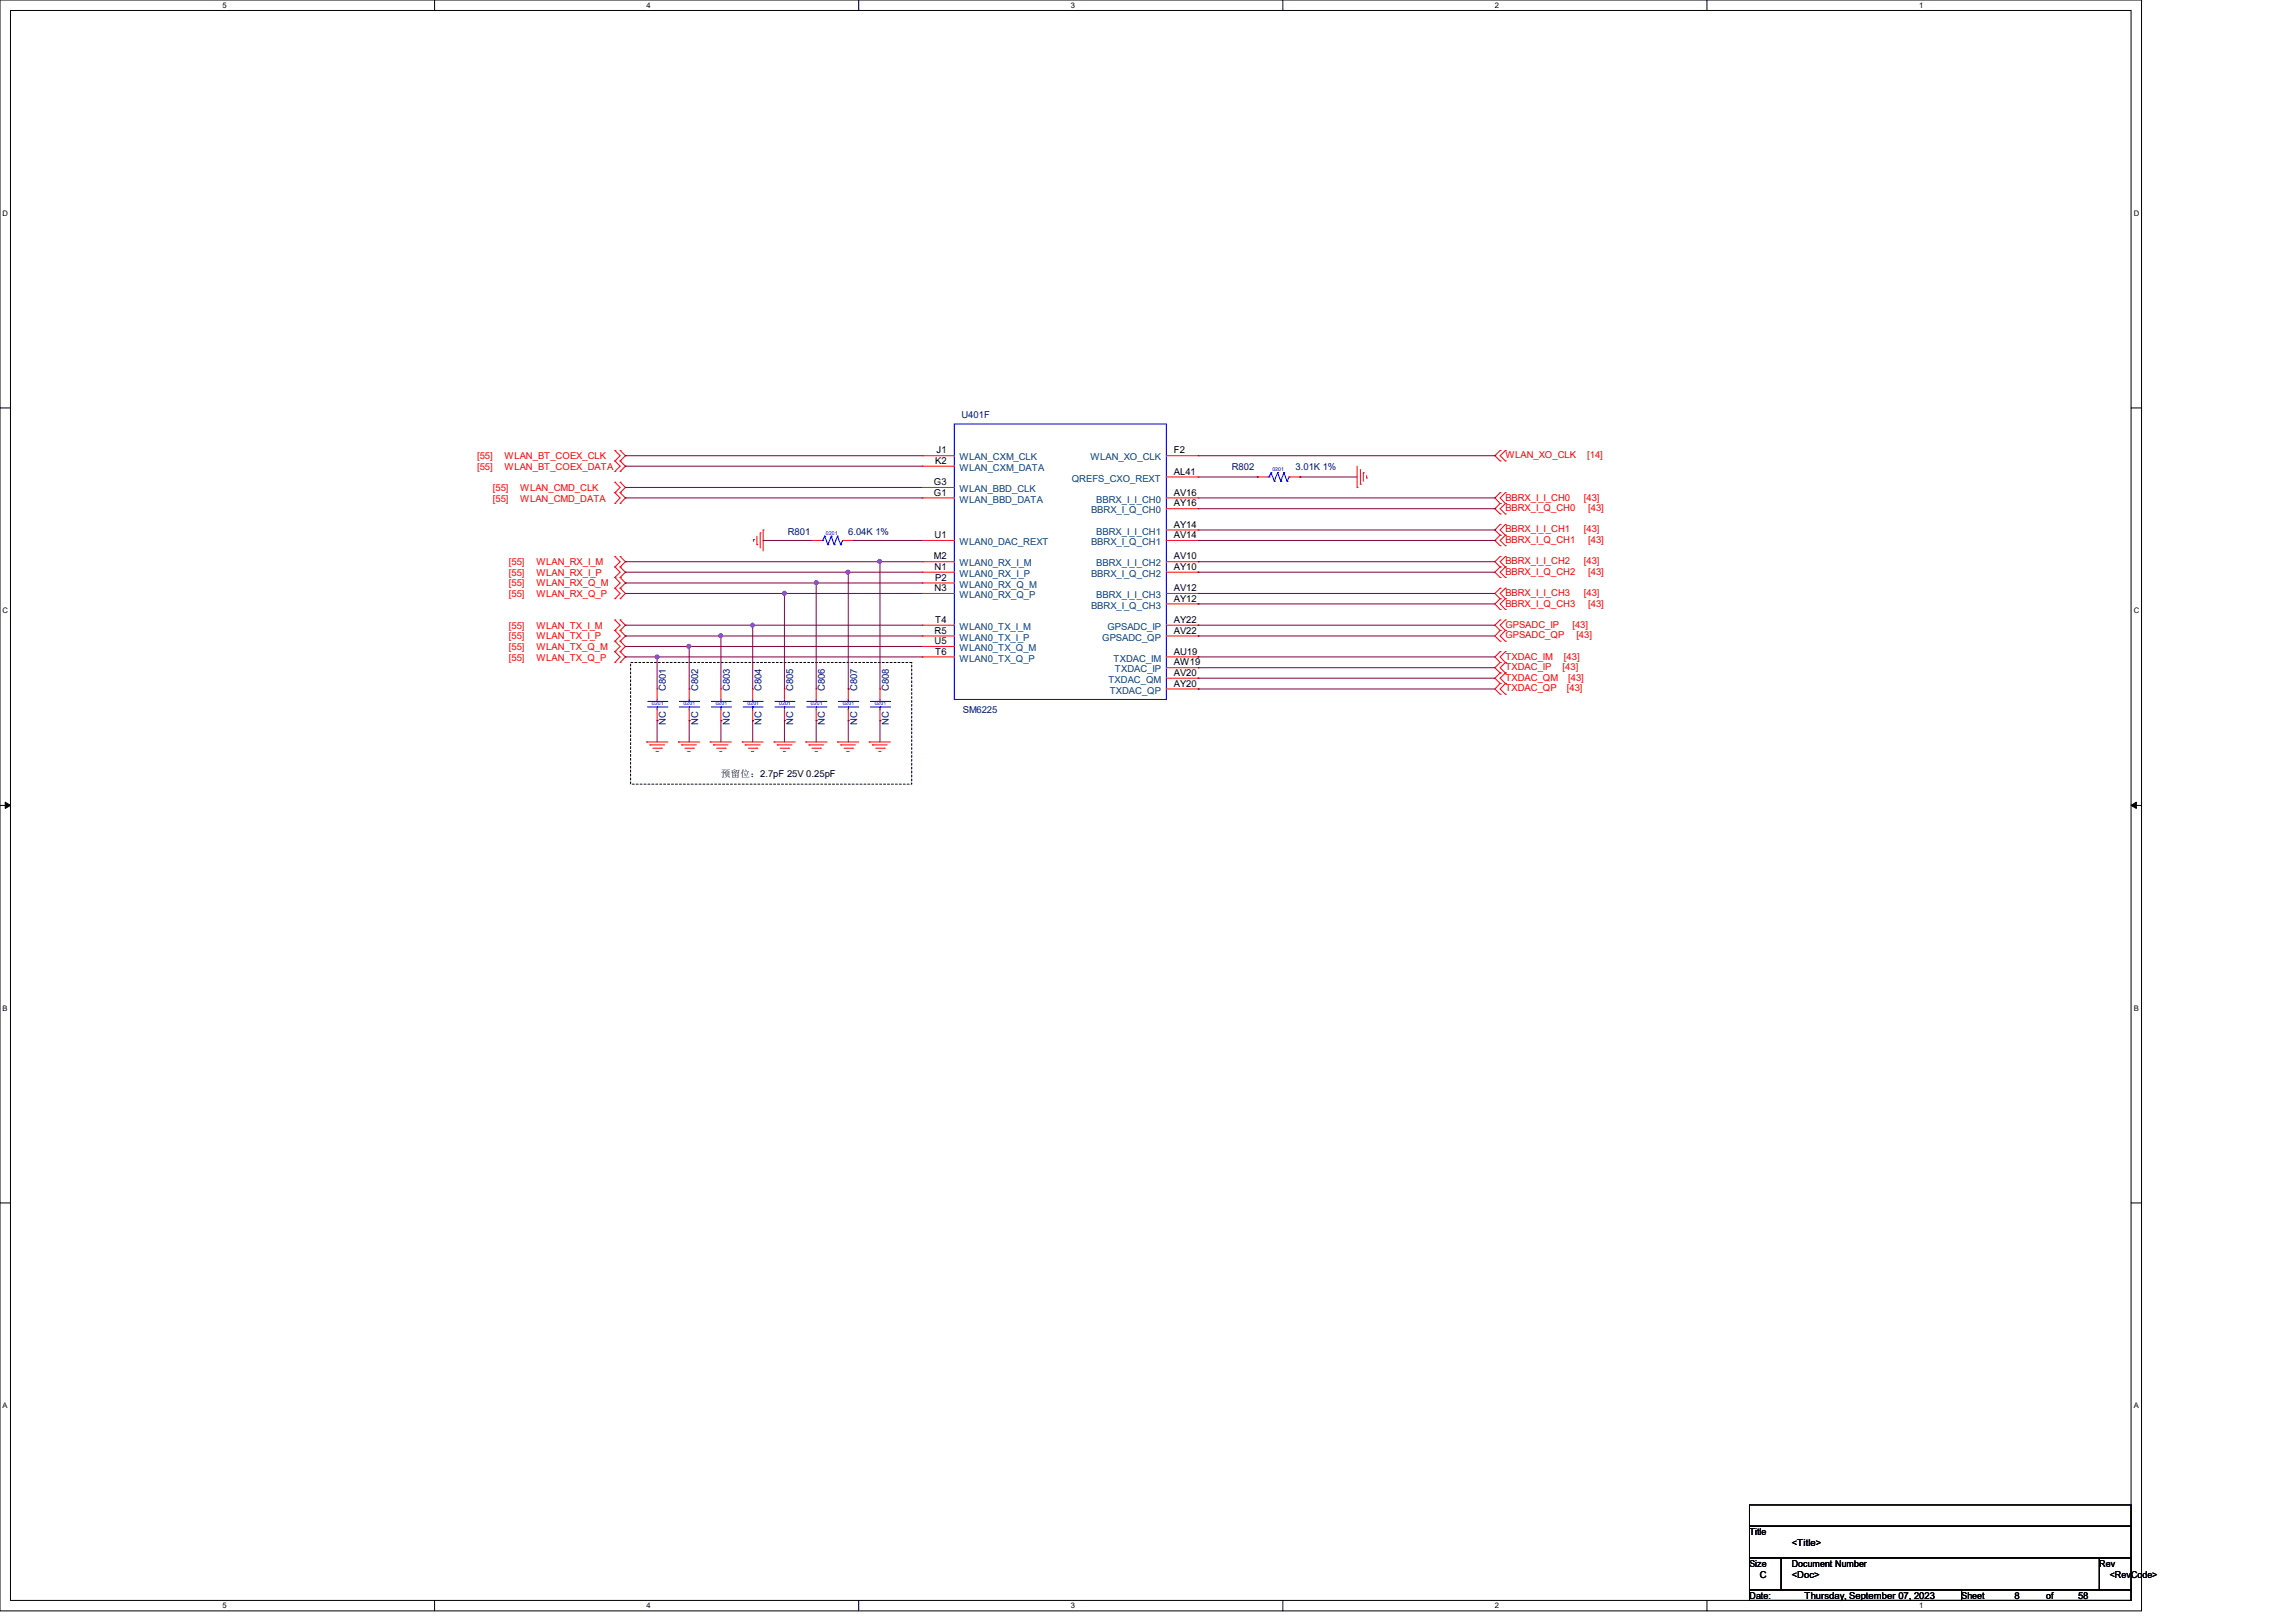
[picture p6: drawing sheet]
<svg xmlns="http://www.w3.org/2000/svg" width="297mm" height="210mm" viewBox="0 0 297 210" stroke-linecap="round" stroke-linejoin="round" font-family="sans-serif">
<defs><g id="words">
<g font-size="1.2" fill="#f00">
<text x="61.7" y="59.4">[55]</text>
<text x="65.3" y="59.4">WLAN_BT_COEX_CLK</text>
<text x="194.7" y="59.3">WLAN_XO_CLK</text>
<text x="205.3" y="59.3">[14]</text>
<text x="61.7" y="60.8">[55]</text>
<text x="63.8" y="63.5">[55]</text>
<text x="63.8" y="64.9">[55]</text>
<text x="65.3" y="60.8">WLAN_BT_COEX_DATA</text>
<text x="67.3" y="63.5">WLAN_CMD_CLK</text>
<text x="67.3" y="64.9">WLAN_CMD_DATA</text>
<text x="194.7" y="64.8">BBRX_I_I_CH0</text>
<text x="204.9" y="64.8">[43]</text>
<text x="194.7" y="66.1">BBRX_I_Q_CH0</text>
<text x="194.7" y="68.9">BBRX_I_I_CH1</text>
<text x="194.7" y="70.3">BBRX_I_Q_CH1</text>
<text x="204.9" y="68.9">[43]</text>
<text x="205.4" y="66.1">[43]</text>
<text x="205.4" y="70.3">[43]</text>
<text x="65.8" y="73.2">[55]</text>
<text x="65.8" y="74.5">[55]</text>
<text x="65.8" y="75.9">[55]</text>
<text x="65.8" y="77.3">[55]</text>
<text x="69.4" y="73.2">WLAN_RX_I_M</text>
<text x="69.4" y="74.5">WLAN_RX_I_P</text>
<text x="69.4" y="75.9">WLAN_RX_Q_M</text>
<text x="69.4" y="77.3">WLAN_RX_Q_P</text>
<text x="194.7" y="73">BBRX_I_I_CH2</text>
<text x="194.7" y="74.4">BBRX_I_Q_CH2</text>
<text x="194.7" y="77.1">BBRX_I_I_CH3</text>
<text x="204.9" y="73">[43]</text>
<text x="204.9" y="77.1">[43]</text>
<text x="205.4" y="74.4">[43]</text>
<text x="65.8" y="81.4">[55]</text>
<text x="65.8" y="82.7">[55]</text>
<text x="69.4" y="81.4">WLAN_TX_I_M</text>
<text x="69.4" y="82.7">WLAN_TX_I_P</text>
<text x="194.7" y="78.5">BBRX_I_Q_CH3</text>
<text x="194.7" y="81.2">GPSADC_IP</text>
<text x="194.7" y="82.6">GPSADC_QP</text>
<text x="203.4" y="81.2">[43]</text>
<text x="203.9" y="82.6">[43]</text>
<text x="205.4" y="78.5">[43]</text>
<text x="65.8" y="84.1">[55]</text>
<text x="65.8" y="85.5">[55]</text>
<text x="69.4" y="84.1">WLAN_TX_Q_M</text>
<text x="69.4" y="85.5">WLAN_TX_Q_P</text>
<text x="194.7" y="85.3">TXDAC_IM</text>
<text x="194.7" y="86.7">TXDAC_IP</text>
<text x="194.7" y="88.1">TXDAC_QM</text>
<text x="194.7" y="89.5">TXDAC_QP</text>
<text x="202.1" y="86.7">[43]</text>
<text x="202.3" y="85.3">[43]</text>
<text x="202.7" y="89.5">[43]</text>
<text x="202.9" y="88.1">[43]</text>
</g>
<g font-size="1.2">
<text x="121.2" y="58.7">J1</text>
<text x="151.8" y="58.7">F2</text>
<text x="120.8" y="62.8">G3</text>
<text x="120.8" y="64.1">G1</text>
<text x="121" y="60">K2</text>
<text x="151.8" y="61.4">AL41</text>
<text x="151.8" y="64.1">AV16</text>
<text x="151.8" y="65.5">AY16</text>
<text x="120.9" y="69.6">U1</text>
<text x="151.8" y="68.3">AY14</text>
<text x="151.8" y="69.6">AV14</text>
<text x="120.8" y="72.4">M2</text>
<text x="120.9" y="73.7">N1</text>
<text x="120.9" y="76.5">N3</text>
<text x="121" y="75.1">P2</text>
<text x="151.8" y="72.4">AV10</text>
<text x="151.8" y="73.7">AY10</text>
<text x="151.8" y="76.5">AV12</text>
<text x="151.8" y="77.9">AY12</text>
<text x="120.9" y="82">R5</text>
<text x="120.9" y="83.4">U5</text>
<text x="121" y="80.6">T4</text>
<text x="151.8" y="80.6">AY22</text>
<text x="151.8" y="82">AV22</text>
<text x="121" y="84.7">T6</text>
<text x="151.8" y="84.7">AU19</text>
<text x="151.8" y="86.1">AW19</text>
<text x="151.8" y="87.5">AV20</text>
<text x="151.8" y="88.9">AY20</text>
<text x="93.3" y="100.6">预留位：2.7pF 25V 0.25pF</text>
<text x="226.3" y="198.6">Title</text>
<text x="226.3" y="202.7">Size</text>
<text x="231.8" y="202.7">Document Number</text>
<text x="231.8" y="200">&lt;Title&gt;</text>
<text x="271.6" y="202.7">Rev</text>
<text x="226.3" y="206.9">Date:</text>
<text x="227.7" y="204.1">C</text>
<text x="231.8" y="204.1">&lt;Doc&gt;</text>
<text x="233.4" y="206.9">Thursday, September 07, 2023</text>
<text x="253.7" y="206.9">Sheet</text>
<text x="260.6" y="206.9">8</text>
<text x="264.7" y="206.9">of</text>
<text x="268.8" y="206.9">58</text>
<text x="272.9" y="204.1">&lt;RevCode&gt;</text>
</g>
<g font-size="1.2" fill="#004080">
<text x="124.1" y="59.6">WLAN_CXM_CLK</text>
<text x="141.1" y="59.6">WLAN_XO_CLK</text>
<text x="124.1" y="60.9">WLAN_CXM_DATA</text>
<text x="124.1" y="63.7">WLAN_BBD_CLK</text>
<text x="124.1" y="65">WLAN_BBD_DATA</text>
<text x="138.6" y="62.3">QREFS_CXO_REXT</text>
<text x="141.8" y="65">BBRX_I_I_CH0</text>
<text x="124.1" y="70.5">WLAN0_DAC_REXT</text>
<text x="141.1" y="66.4">BBRX_I_Q_CH0</text>
<text x="141.1" y="70.5">BBRX_I_Q_CH1</text>
<text x="141.8" y="69.2">BBRX_I_I_CH1</text>
<text x="124.1" y="73.3">WLAN0_RX_I_M</text>
<text x="124.1" y="74.6">WLAN0_RX_I_P</text>
<text x="124.1" y="76">WLAN0_RX_Q_M</text>
<text x="124.1" y="77.4">WLAN0_RX_Q_P</text>
<text x="141.1" y="74.6">BBRX_I_Q_CH2</text>
<text x="141.8" y="73.3">BBRX_I_I_CH2</text>
<text x="141.8" y="77.4">BBRX_I_I_CH3</text>
<text x="124.1" y="81.5">WLAN0_TX_I_M</text>
<text x="124.1" y="82.9">WLAN0_TX_I_P</text>
<text x="141.1" y="78.7">BBRX_I_Q_CH3</text>
<text x="142.6" y="82.9">GPSADC_QP</text>
<text x="143.3" y="81.5">GPSADC_IP</text>
<text x="124.1" y="84.2">WLAN0_TX_Q_M</text>
<text x="124.1" y="85.6">WLAN0_TX_Q_P</text>
<text x="143.4" y="88.3">TXDAC_QM</text>
<text x="143.6" y="89.7">TXDAC_QP</text>
<text x="144.1" y="85.6">TXDAC_IM</text>
<text x="144.2" y="87">TXDAC_IP</text>
</g>
<g font-size="1.2" fill="#000080">
<text x="124.4" y="54.1">U401F</text>
<text x="159.3" y="60.8">R802</text>
<text x="167.6" y="60.8">3.01K 1%</text>
<text x="101.9" y="69.2">R801</text>
<text x="109.7" y="69.2">6.04K 1%</text>
<text x="86.1" y="89.4" transform="rotate(-90 86.1 89.4)">C801</text>
<text x="90.3" y="89.4" transform="rotate(-90 90.3 89.4)">C802</text>
<text x="94.4" y="89.4" transform="rotate(-90 94.4 89.4)">C803</text>
<text x="98.5" y="89.4" transform="rotate(-90 98.5 89.4)">C804</text>
<text x="102.6" y="89.4" transform="rotate(-90 102.6 89.4)">C805</text>
<text x="106.7" y="89.4" transform="rotate(-90 106.7 89.4)">C806</text>
<text x="110.9" y="89.4" transform="rotate(-90 110.9 89.4)">C807</text>
<text x="115" y="89.4" transform="rotate(-90 115 89.4)">C808</text>
<text x="86.1" y="93.8" transform="rotate(-90 86.1 93.8)">NC</text>
<text x="90.3" y="93.8" transform="rotate(-90 90.3 93.8)">NC</text>
<text x="94.4" y="93.8" transform="rotate(-90 94.4 93.8)">NC</text>
<text x="98.5" y="93.8" transform="rotate(-90 98.5 93.8)">NC</text>
<text x="102.6" y="93.8" transform="rotate(-90 102.6 93.8)">NC</text>
<text x="106.7" y="93.8" transform="rotate(-90 106.7 93.8)">NC</text>
<text x="110.9" y="93.8" transform="rotate(-90 110.9 93.8)">NC</text>
<text x="115" y="93.8" transform="rotate(-90 115 93.8)">NC</text>
<text x="124.5" y="92.2">SM6225</text>
</g>
<g font-size="1">
<text x="28.8" y="1">5</text>
<text x="83.7" y="1">4</text>
<text x="138.5" y="1">3</text>
<text x="193.4" y="1">2</text>
<text x="248.2" y="1">1</text>
<text x=".3" y="27.9">D</text>
<text x="276" y="27.9">D</text>
<text x=".3" y="79.4">C</text>
<text x="276" y="79.4">C</text>
<text x=".3" y="130.8">B</text>
<text x="276" y="130.8">B</text>
<text x=".3" y="182.2">A</text>
<text x="276" y="182.2">A</text>
<text x="28.8" y="208.1">5</text>
<text x="83.7" y="208.1">4</text>
<text x="138.5" y="208.1">3</text>
<text x="193.4" y="208.1">2</text>
<text x="248.2" y="208.1">1</text>
</g>
<g font-size=".7" fill="#00f">
<text x="164.6" y="61">0201</text>
<text x="106.8" y="69.2">0201</text>
<text x="84.3" y="91.3">0201</text>
<text x="88.4" y="91.3">0201</text>
<text x="92.6" y="91.3">0201</text>
<text x="96.7" y="91.3">0201</text>
<text x="100.8" y="91.3">0201</text>
<text x="104.9" y="91.3">0201</text>
<text x="109" y="91.3">0201</text>
<text x="113.2" y="91.3">0201</text>
</g>
</g></defs>
<path d="M0 0h277v208.4h-277zM1.4 1.4h274.3v205.7h-274.3z" fill="none" stroke="#000" stroke-width=".13"/>
<g fill="#fff">
<path d="M28.8 .1h.5v1.1h-.5z"/>
<path d="M28.8 207.2h.5v1.1h-.5z"/>
</g>
<path d="M56.2 0v1.4M56.2 207.1v1.3" fill="none" stroke="#000" stroke-width=".13"/>
<g fill="#fff">
<path d="M83.7 .1h.5v1.1h-.5z"/>
<path d="M83.7 207.2h.5v1.1h-.5z"/>
</g>
<path d="M111.1 0v1.4M111.1 207.1v1.3" fill="none" stroke="#000" stroke-width=".13"/>
<g fill="#fff">
<path d="M138.5 .1h.6v1.1h-.6z"/>
<path d="M138.5 207.2h.6v1.1h-.6z"/>
</g>
<path d="M165.9 0v1.4M165.9 207.1v1.3" fill="none" stroke="#000" stroke-width=".13"/>
<g fill="#fff">
<path d="M193.4 .1h.5v1.1h-.5z"/>
<path d="M193.4 207.2h.5v1.1h-.5z"/>
</g>
<path d="M220.8 0v1.4M220.8 207.1v1.3" fill="none" stroke="#000" stroke-width=".13"/>
<g fill="#fff">
<path d="M248.2 .1h.6v1.1h-.6z"/>
<path d="M248.2 207.2h.6v1.1h-.6z"/>
<path d="M.3 27.1h.8v1.1h-.8z"/>
<path d="M276 27.1h.7v1.1h-.7z"/>
<path d="M.3 78.5h.8v1.1h-.8z"/>
<path d="M276 78.5h.7v1.1h-.7z"/>
</g>
<path d="M0 52.8h1.4M275.7 52.8h1.3" fill="none" stroke="#000" stroke-width=".13"/>
<g fill="#fff">
<path d="M.3 129.9h.7v1.1h-.7z"/>
<path d="M276 129.9h.6v1.1h-.6z"/>
</g>
<path d="M0 104.2h1.4M275.7 104.2h1.3" fill="none" stroke="#000" stroke-width=".13"/>
<path d="M.7 103.8l.7 .4-.7 .4zM275.7 104.2l.7-.4v.8z" fill="#000" stroke="#000" stroke-width=".13"/>
<g fill="#fff">
<path d="M.3 181.4h.7v1.1h-.7z"/>
<path d="M276 181.4h.6v1.1h-.6z"/>
</g>
<path d="M0 155.7h1.4M275.7 155.7h1.3M226.3 194.7h49.4v2.8h-49.4zM226.3 197.5h49.4v4.1h-49.4zM226.3 201.6h4.1v4.1h-4.1zM226.3 205.7h27.4v1.4h-27.4zM230.4 201.6h41.2v4.1h-41.2zM253.7 205.7h22v1.4h-22zM271.6 201.6h4.1v4.1h-4.1z" fill="none" stroke="#000" stroke-width=".13"/>
<path d="M81.6 85.7h36.3v15.8h-36.3z" fill="none" stroke="#000" stroke-width=".13" stroke-dasharray=".3 .3"/>
<g fill="none" stroke="#f00" stroke-width=".13">
<path d="M79.5 58.3h.1M79.5 59.6h.1M79.5 58.3l.7 .7-.7 .6M79.5 59.6l.7 .7-.7 .7M80.2 59.6h.1M80.2 58.3h.1M80.2 58.3l.7 .7-.7 .6M80.2 59.6l.7 .7-.7 .7M119.3 59h.1M119.3 59h4.1M150.9 59h4.1M155 59h.1"/>
<path d="M194.1 58.3h.1M194.1 59.6h.1M194.1 58.3l-.7 .7 .7 .6M194.7 59.6h.1M194.7 58.3h.1M194.7 58.3l-.6 .7 .6 .6M79.5 61h.1M79.5 62.4h.1M79.5 63.8h.1M79.5 65.2h.1M79.5 72h.1M79.5 73.4h.1"/>
<path d="M79.5 74.7h.1M79.5 76.1h.1M79.5 77.5h.1M79.5 62.4l.7 .7-.7 .7M79.5 63.8l.7 .6-.7 .8M79.5 72l.7 .7-.7 .7M79.5 73.4l.7 .6-.7 .7M79.5 74.7l.7 .7-.7 .7M79.5 76.1l.7 .7-.7 .7M80.2 61h.1M80.2 63.8h.1M80.2 62.4h.1"/>
<path d="M80.2 65.2h.1M80.2 73.4h.1M80.2 72h.1M80.2 74.7h.1M80.2 76.1h.1M80.2 77.5h.1M80.2 62.4l.7 .7-.7 .7M80.2 63.8l.7 .6-.7 .8M80.2 72l.7 .7-.7 .7M80.2 73.4l.7 .6-.7 .7M80.2 74.7l.7 .7-.7 .7M80.2 76.1l.7 .7-.7 .7"/>
<path d="M97.5 69.8h.1M97.5 69.8v.3M97.9 70.5h.1M97.9 69.4v1.1M98.3 69h.1M98.3 69v1.9M98.7 68.6h.1M98.7 68.6v2.7M104.9 69.9h.1M104.9 69.9h1.4M109 69.9h1.4M110.4 69.9h.1"/>
<path d="M119.3 60.3h.1M119.3 63.1h.1M119.3 64.4h.1M119.3 69.9h.1M119.3 72.7h.1M119.3 74h.1M119.3 75.4h.1M119.3 76.8h.1M119.3 69.9h4.1M119.3 60.3h4.1M119.3 63.1h4.1M119.3 64.4h4.1"/>
<path d="M119.3 72.7h4.1M119.3 74h4.1M119.3 75.4h4.1M119.3 76.8h4.1M150.9 69.9h4.1M150.9 61.7h4.1M150.9 64.4h4.1M150.9 72.7h4.1M150.9 74h4.1M150.9 76.8h4.1M150.9 65.8h4.1M150.9 68.6h4.1"/>
<path d="M150.9 78.1h4.1M155 61.7h.1M155 64.4h.1M155 65.8h.1M155 68.6h.1M155 69.9h.1M155 72.7h.1M155 74h.1M155 76.8h.1M155 78.1h.1M162.6 61.7h.1M162.6 61.7h1.4"/>
<path d="M166.8 61.7h1.3M168.1 61.7h.1M175.6 63.1h.1M175.6 60.3v2.8M176 62.7h.1M176 60.7v2M176.4 61.2h.1M176.4 61.2v1.1M176.8 61.8h.1M176.8 61.6v.2M194.1 63.8h.1M194.1 65.2h.1"/>
<path d="M194.1 66.5h.1M194.1 67.9h.1M194.1 69.3h.1M194.1 70.6h.1M194.1 72h.1M194.1 73.4h.1M194.1 74.7h.1M194.1 76.1h.1M194.1 77.5h.1M194.1 78.9h.1M194.1 63.8l-.7 .6 .7 .8M194.1 65.2l-.7 .6 .7 .7"/>
<path d="M194.1 67.9l-.7 .7 .7 .7M194.1 69.3l-.7 .6 .7 .7M194.1 72l-.7 .7 .7 .7M194.1 73.4l-.7 .6 .7 .7M194.1 76.1l-.7 .7 .7 .7M194.1 77.5l-.7 .6 .7 .8M194.7 65.2h.1M194.7 63.8h.1M194.7 66.5h.1M194.7 69.3h.1M194.7 67.9h.1M194.7 70.6h.1"/>
<path d="M194.7 73.4h.1M194.7 72h.1M194.7 74.7h.1M194.7 77.5h.1M194.7 76.1h.1M194.7 78.9h.1M194.7 63.8l-.6 .6 .6 .8M194.7 65.2l-.6 .6 .6 .7M194.7 67.9l-.6 .7 .6 .7M194.7 69.3l-.6 .6 .6 .7M194.7 72l-.6 .7 .6 .7M194.7 73.4l-.6 .6 .6 .7"/>
<path d="M194.7 76.1l-.6 .7 .6 .7M194.7 77.5l-.6 .6 .6 .8M79.5 80.2h.1M79.5 81.6h.1M79.5 83h.1M79.5 84.3h.1M79.5 85.7h.1M79.5 80.2l.7 .7-.7 .7M79.5 81.6l.7 .7-.7 .7M79.5 83l.7 .7-.7 .6M79.5 84.3l.7 .7-.7 .7M80.2 81.6h.1"/>
<path d="M80.2 80.2h.1M80.2 83h.1M80.2 84.3h.1M80.2 85.7h.1M80.2 80.2l.7 .7-.7 .7M80.2 81.6l.7 .7-.7 .7M80.2 83l.7 .7-.7 .6M80.2 84.3l.7 .7-.7 .7M83.7 96h.1M83.7 96h2.7M84.1 96.4h.1M84.1 96.4h1.9"/>
<path d="M84.5 96.8h1.1M84.9 97.2h.1M84.9 97.2h.3M85 89.2h.1M85 93.3h.1M85 89.2v1.3M85 91.9v1.4M85.6 96.8h.1M87.8 96h.1M87.8 96h2.7M88.2 96.4h.1M88.2 96.4h1.9"/>
<path d="M88.6 96.8h1.1M89 97.2h.1M89 97.2h.3M89.2 89.2h.1M89.2 93.3h.1M89.2 89.2v1.3M89.2 91.9v1.4M89.7 96.8h.1M91.9 96h.1M91.9 96h2.7M92.3 96.4h.1M92.3 96.4h1.9"/>
<path d="M92.7 96.8h1.1M93.1 97.2h.1M93.1 97.2h.3M93.3 89.2h.1M93.3 93.3h.1M93.3 89.2v1.3M93.3 91.9v1.4M93.8 96.8h.1M96 96h.1M96 96h2.7M96.4 96.4h.1M96.4 96.4h1.9"/>
<path d="M96.8 96.8h1.1M97.2 97.2h.1M97.2 97.2h.3M97.4 89.2h.1M97.4 93.3h.1M97.4 89.2v1.3M97.4 91.9v1.4M97.9 96.8h.1M100.1 96h.1M100.1 96h2.8M100.5 96.4h.1M100.5 96.4h1.9"/>
<path d="M100.9 96.8h1.1M101.3 97.2h.1M101.3 97.2h.3M101.5 89.2h.1M101.5 93.3h.1M101.5 89.2v1.3M101.5 91.9v1.4M102 96.8h.1M104.2 96h.1M104.2 96h2.8M104.6 96.4h.1M104.6 96.4h2"/>
<path d="M105 96.8h1.1M105.5 97.2h.1M105.5 97.2h.2M105.6 89.2h.1M105.6 93.3h.1M105.6 89.2v1.3M105.6 91.9v1.4M106.1 96.8h.1M108.3 96h.1M108.3 96h2.8M108.8 96.4h.1M108.8 96.4h1.9"/>
<path d="M109.2 96.8h1.1M109.6 97.2h.1M109.6 97.2h.3M109.7 89.2h.1M109.7 93.3h.1M109.7 89.2v1.3M109.7 91.9v1.4M110.3 96.8h.1M112.4 96h.1M112.4 96h2.8M112.9 96.4h.1M112.9 96.4h1.9"/>
<path d="M113.3 96.8h1.1M113.7 97.2h.1M113.7 97.2h.3M113.8 89.2h.1M113.8 93.3h.1M113.8 89.2v1.3M113.8 91.9v1.4M114.4 96.8h.1M119.3 80.9h.1M119.3 82.3h.1M119.3 83.7h.1M119.3 85h.1"/>
<path d="M119.3 80.9h4.1M119.3 82.3h4.1M119.3 83.7h4.1M119.3 85h4.1M150.9 80.9h4.1M150.9 82.3h4.1M150.9 85h4.1M150.9 86.4h4.1M150.9 87.8h4.1M150.9 89.2h4.1M155 80.9h.1M155 82.3h.1"/>
<path d="M155 85h.1M155 86.4h.1M155 87.8h.1M155 89.2h.1M194.1 80.2h.1M194.1 81.6h.1M194.1 83h.1M194.1 84.3h.1M194.1 85.7h.1M194.1 87.1h.1M194.1 88.4h.1M194.1 89.8h.1"/>
<path d="M194.1 80.2l-.7 .7 .7 .7M194.1 81.6l-.7 .7 .7 .7M194.1 84.3l-.7 .7 .7 .7M194.1 85.7l-.7 .7 .7 .7M194.1 87.1l-.7 .7 .7 .6M194.1 88.4l-.7 .8 .7 .6M194.7 81.6h.1M194.7 80.2h.1M194.7 83h.1M194.7 85.7h.1M194.7 84.3h.1M194.7 87.1h.1"/>
<path d="M194.7 88.4h.1M194.7 89.8h.1M194.7 80.2l-.6 .7 .6 .7M194.7 81.6l-.6 .7 .6 .7M194.7 84.3l-.6 .7 .6 .7M194.7 85.7l-.6 .7 .6 .7M194.7 87.1l-.6 .7 .6 .6M194.7 88.4l-.6 .8 .6 .6"/>
</g>
<g fill="none" stroke="#00f" stroke-width=".13">
<path d="M123.4 54.9h27.5v35.6h-27.5zM106.3 69.9h.1M106.4 69.9h.1M106.7 69.4h.1M106.7 69.4l-.3 .5M106.7 69.4l.4 1.1M107.1 70.5h.1M107.5 69.4h.1M107.5 69.4l-.4 1.1M107.5 69.4l.4 1.1M107.9 70.5h.1M108.3 69.4h.1"/>
<path d="M108.3 69.4l-.4 1.1M108.3 69.4l.5 1.1M108.8 70.5h.1M109 69.9h.1M109 69.9l-.2 .6M164 61.7h.2M164.2 61.7h.1M164.4 61.2h.1M164.4 61.2l-.2 .5M164.4 61.2l.4 1.1M164.8 62.3h.1M165.3 61.2h.1"/>
<path d="M165.3 61.2l-.5 1.1M165.3 61.2l.4 1.1M165.7 62.3h.1M166.1 61.2h.1M166.1 61.2l-.4 1.1M166.1 61.2l.4 1.1M166.5 62.3h.1M166.8 61.7h.1M166.8 61.7l-.3 .6M83.8 91.5h2.5M83.8 90.8h2.5M85 90.8h.1"/>
<path d="M85 91.5h.1M85 90.5v.3M85 91.5v.4M86.3 91.5h.1M86.3 90.8h.1M87.9 91.5h2.5M87.9 90.8h2.5M89.2 90.8h.1M89.2 91.5h.1M89.2 90.5v.3M89.2 91.5v.4M90.4 91.5h.1"/>
<path d="M90.4 90.8h.1M92 91.5h2.5M92 90.8h2.5M93.3 90.8h.1M93.3 91.5h.1M93.3 90.5v.3M93.3 91.5v.4M94.5 91.5h.1M94.5 90.8h.1M96.1 91.5h2.5M96.1 90.8h2.5M97.4 90.8h.1"/>
<path d="M97.4 91.5h.1M97.4 90.5v.3M97.4 91.5v.4M98.6 91.5h.1M98.6 90.8h.1M100.2 91.5h2.5M100.2 90.8h2.5M101.5 90.8h.1M101.5 91.5h.1M101.5 90.5v.3M101.5 91.5v.4M102.7 91.5h.1"/>
<path d="M102.7 90.8h.1M104.4 91.5h2.4M104.4 90.8h2.4M105.6 90.8h.1M105.6 91.5h.1M105.6 90.5v.3M105.6 91.5v.4M106.8 91.5h.1M106.8 90.8h.1M108.5 91.5h2.5M108.5 90.8h2.5M109.7 90.8h.1"/>
<path d="M109.7 91.5h.1M109.7 90.5v.3M109.7 91.5v.4M111 91.5h.1M111 90.8h.1M112.6 91.5h2.5M112.6 90.8h2.5M113.8 90.8h.1M113.8 91.5h.1M113.8 90.5v.3M113.8 91.5v.4M115.1 91.5h.1"/>
<path d="M115.1 90.8h.1"/>
</g>
<g fill="none" stroke="#800040" stroke-width=".13">
<path d="M80.9 59h.1M80.9 59h38.4M155 59h38.4M193.4 59h.1M80.9 60.3h.1M80.9 63.1h.1M80.9 64.4h.1M80.9 72.7h.1M80.9 75.4h.1M80.9 76.8h.1M80.9 74h.1M80.9 60.3h38.4"/>
<path d="M80.9 63.1h38.4M80.9 64.4h38.4M80.9 72.7h38.4M80.9 74h38.4M80.9 76.8h38.4M80.9 75.4h38.4M98.7 69.9h.1M98.7 69.9h6.2M101.5 76.8h.1M101.5 76.8v12.4M105.6 75.4h.1M105.6 75.4v13.8"/>
<path d="M109.7 74h.1M109.7 74v15.2M110.4 69.9h.1M110.4 69.9h8.9M113.8 72.7h.1M113.8 72.7v16.5M155 72.7h.1M155 74h.1M155 76.8h.1M155 78.1h.1M155 64.4h38.4M155 65.8h38.4"/>
<path d="M155 68.6h38.4M155 69.9h38.4M155 72.7h38.4M155 74h38.4M155 76.8h38.4M155 78.1h38.4M155 61.7h7.6M162.6 61.7h.1M168.1 61.7h.1M168.1 61.7h7.5M193.4 64.4h.1M193.4 65.8h.1"/>
<path d="M193.4 68.6h.1M193.4 69.9h.1M80.9 80.9h.1M80.9 83.7h.1M80.9 82.3h.1M80.9 85h.1M80.9 80.9h38.4M80.9 82.3h38.4M80.9 85h38.4M80.9 83.7h38.4M85 85h.1M85 93.3h.1"/>
<path d="M85 85v4.2M85 93.3v2.7M89.2 83.7h.1M89.2 93.3h.1M89.2 83.7v5.5M89.2 93.3v2.7M93.3 82.3h.1M93.3 93.3h.1M93.3 82.3v6.9M93.3 93.3v2.7M97.4 80.9h.1M97.4 93.3h.1"/>
<path d="M97.4 80.9v8.3M97.4 93.3v2.7M101.5 93.3h.1M101.5 93.3v2.7M105.6 93.3h.1M105.6 93.3v2.7M109.7 89.2h.1M109.7 93.3h.1M109.7 93.3v2.7M113.8 93.3h.1M113.8 93.3v2.7M155 80.9h.1"/>
<path d="M155 82.3h.1M155 85h.1M155 86.4h.1M155 87.8h.1M155 89.2h.1M155 80.9h38.4M155 82.3h38.4M155 85h38.4M155 86.4h38.4M155 87.8h38.4M155 89.2h38.4"/>
</g>
<g fill="#f0f" stroke="#f0f" stroke-width=".13">
<circle cx="113.8" cy="72.6" r=".25"/>
<circle cx="105.6" cy="75.4" r=".25"/>
<circle cx="101.5" cy="76.8" r=".25"/>
<circle cx="97.3" cy="80.9" r=".24"/>
<circle cx="93.2" cy="82.3" r=".25"/>
<circle cx="89.1" cy="83.6" r=".25"/>
<circle cx="85" cy="85" r=".25"/>
<circle cx="109.7" cy="74" r=".25"/>
</g>
<use href="#words"/>
</svg>
